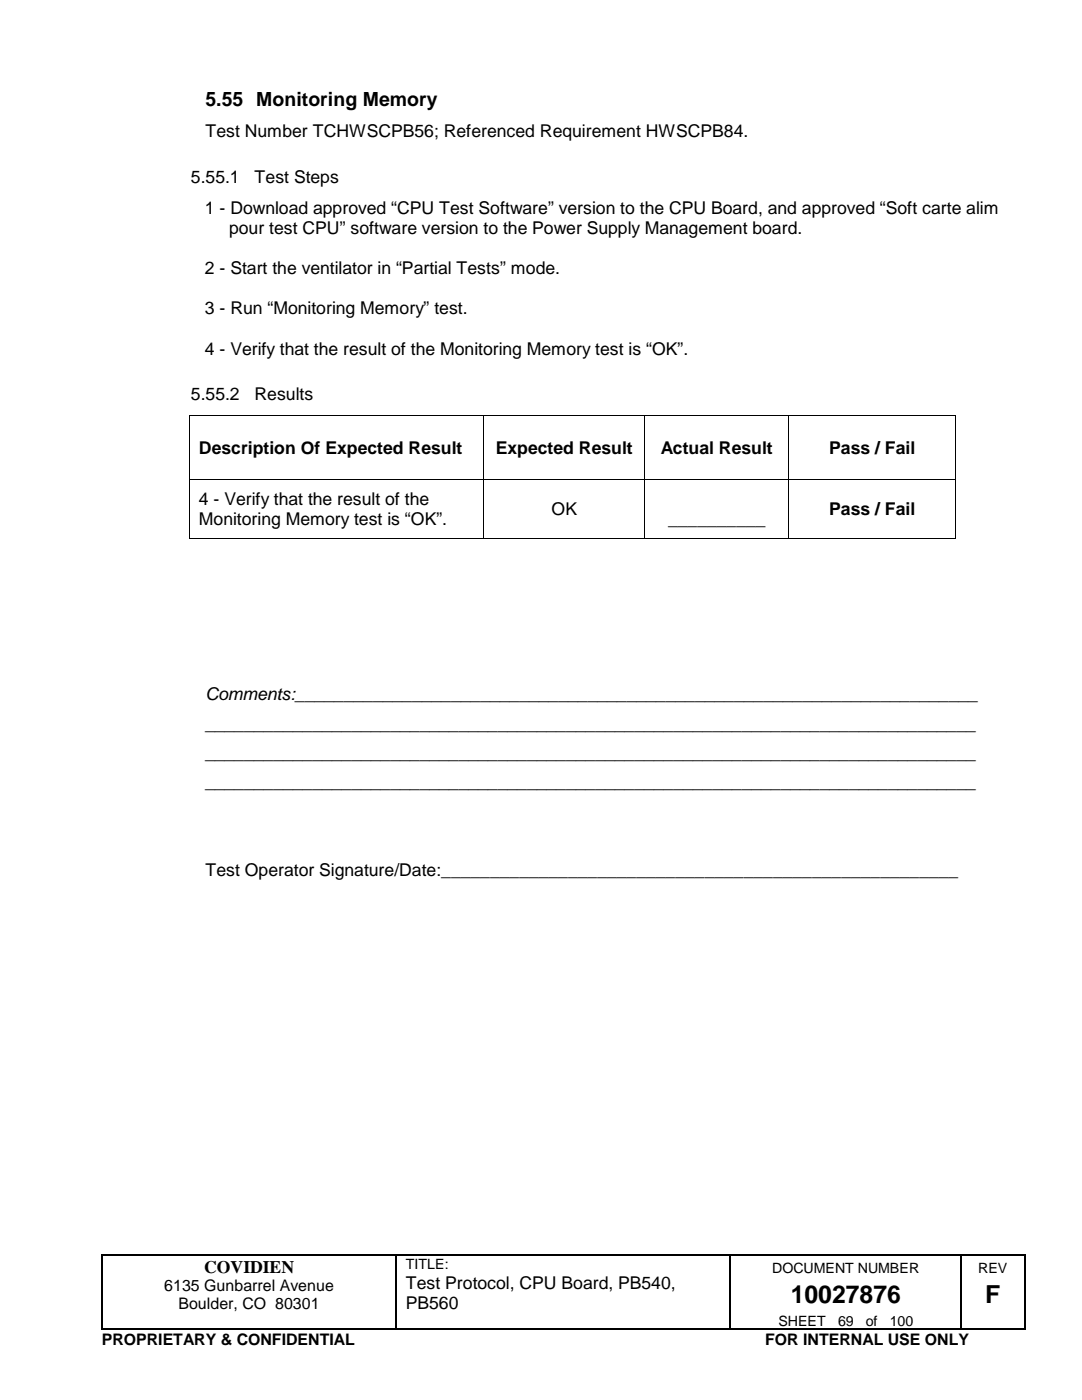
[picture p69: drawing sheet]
<svg xmlns="http://www.w3.org/2000/svg" width="216mm" height="279mm" viewBox="0 0 216 279" stroke-linecap="round" stroke-linejoin="round" font-family="sans-serif">
<defs><g id="words">
<g font-size="4.9">
<text x="157.8" y="260.1">10027876</text>
<text x="196.6" y="260.1">F</text>
</g>
<text font-size="3.9" x="41" y="21.1">5.55 Monitoring Memory</text>
<g font-size="3.5">
<text x="41" y="27.4">Test Number TCHWSCPB56; Referenced Requirement HWSCPB84.</text>
<text x="38.1" y="36.5">5.55.1</text>
<text x="50.8" y="36.5">Test Steps</text>
<text x="40.9" y="42.6">1 - Download approved “CPU Test Software” version to the CPU Board, and approved “Soft carte alim</text>
<text x="45.7" y="46.7">pour test CPU” software version to the Power Supply Management board.</text>
<text x="40.9" y="54.7">2 - Start the ventilator in “Partial Tests” mode.</text>
<text x="40.9" y="62.7">3 - Run “Monitoring Memory” test.</text>
<text x="40.9" y="70.8">4 - Verify that the result of the Monitoring Memory test is “OK”.</text>
<text x="38.1" y="79.9">5.55.2</text>
<text x="50.8" y="79.9">Results</text>
<text x="39.7" y="90.6">Description Of Expected Result</text>
<text x="98.9" y="90.6">Expected Result</text>
<text x="131.9" y="90.6">Actual Result</text>
<text x="165.5" y="90.6">Pass / Fail</text>
<text x="39.7" y="100.8">4 - Verify that the result of the</text>
<text x="39.7" y="104.8">Monitoring Memory test is “OK”.</text>
<text x="110.1" y="102.8">OK</text>
<text x="133.3" y="104.8">__________</text>
<text x="165.5" y="102.8">Pass / Fail</text>
<text x="41" y="139.8">Comments:______________________________________________________________________</text>
<text x="41" y="145.6">_______________________________________________________________________________</text>
<text x="41" y="151.5">_______________________________________________________________________________</text>
<text x="41" y="157.3">_______________________________________________________________________________</text>
<text x="41" y="174.8">Test Operator Signature/Date:_____________________________________________________</text>
<text x="40.7" y="254">COVIDIEN</text>
<text x="81" y="257.2">Test Protocol, CPU Board, PB540,</text>
<text x="81" y="261.2">PB560</text>
</g>
<g font-size="3.2">
<text x="32.8" y="257.7">6135 Gunbarrel Avenue</text>
<text x="35.6" y="261.3">Boulder, CO 80301</text>
<text x="20.3" y="268.5">PROPRIETARY &amp; CONFIDENTIAL</text>
<text x="152.7" y="268.5">FOR INTERNAL USE ONLY</text>
</g>
<g font-size="2.8">
<text x="81" y="253.3">TITLE:</text>
<text x="154.1" y="254">DOCUMENT NUMBER</text>
<text x="195.2" y="254">REV</text>
<text x="155.3" y="264.5">SHEET</text>
<text x="167.2" y="264.5">69</text>
<text x="172.8" y="264.5">of</text>
<text x="177.5" y="264.5">100</text>
</g>
</g></defs>
<g fill="#000">
<path d="M37.7 82.8h.2v.1h-.2zM37.7 95.6h.2v.2h-.2zM96.4 82.8h.2v.1h-.2zM96.4 95.6h.2v.2h-.2zM128.6 82.8h.2v.1h-.2zM128.6 95.6h.2v.2h-.2zM157.3 82.8h.2v.1h-.2zM157.3 95.6h.2v.2h-.2zM190.6 82.8h.2v.1h-.2zM190.6 95.6h.2v.2h-.2zM37.7 107.4h.2v.1h-.2zM96.4 107.4h.2v.1h-.2z"/>
<path d="M128.6 107.4h.2v.1h-.2zM157.3 107.4h.2v.1h-.2zM190.6 107.4h.2v.1h-.2zM20.2 250.4h.2v.3h-.2zM79 250.4h.2v.3h-.2zM145.6 250.4h.3v.3h-.3zM191.6 250.4h.3v.3h-.3zM204.3 250.4h.3v.3h-.3zM20.2 265.2h.2v.2h-.2zM79 265.2h.2v.2h-.2zM145.6 265.2h.3v.2h-.3zM191.6 265.2h.3v.2h-.3z"/>
<path d="M204.3 265.2h.3v.2h-.3z"/>
</g>
<g fill="none" stroke="#000" stroke-width=".25">
<path d="M20.3 250.7v14.5M20.4 250.5h58.5M79.1 250.7v14.5M79.2 250.5h66.4M145.8 250.7v14.5M145.9 250.5h45.7M191.8 250.7v14.5M191.9 250.5h12.4M204.5 250.7v14.5M20.4 265.3h58.5M79.2 265.3h66.4M145.9 265.3h45.7"/>
<path d="M191.9 265.3h12.4"/>
</g>
<g fill="none" stroke="#000" stroke-width=".2">
<path d="M37.8 82.9v12.7M37.8 95.8v11.6M37.9 82.8h58.5M37.9 95.7h58.5M96.5 82.9v12.7M96.5 95.8v11.6M96.6 82.8h32M96.6 95.7h32M128.7 82.9v12.7M128.7 95.8v11.6M128.8 82.8h28.5M128.8 95.7h28.5"/>
<path d="M157.4 82.9v12.7M157.4 95.8v11.6M157.5 82.8h33.1M157.5 95.7h33.1M190.7 82.9v12.7M190.7 95.8v11.6M37.9 107.4h58.5M96.6 107.4h32M128.8 107.4h28.5M157.5 107.4h33.1"/>
</g>
<use href="#words"/>
</svg>
